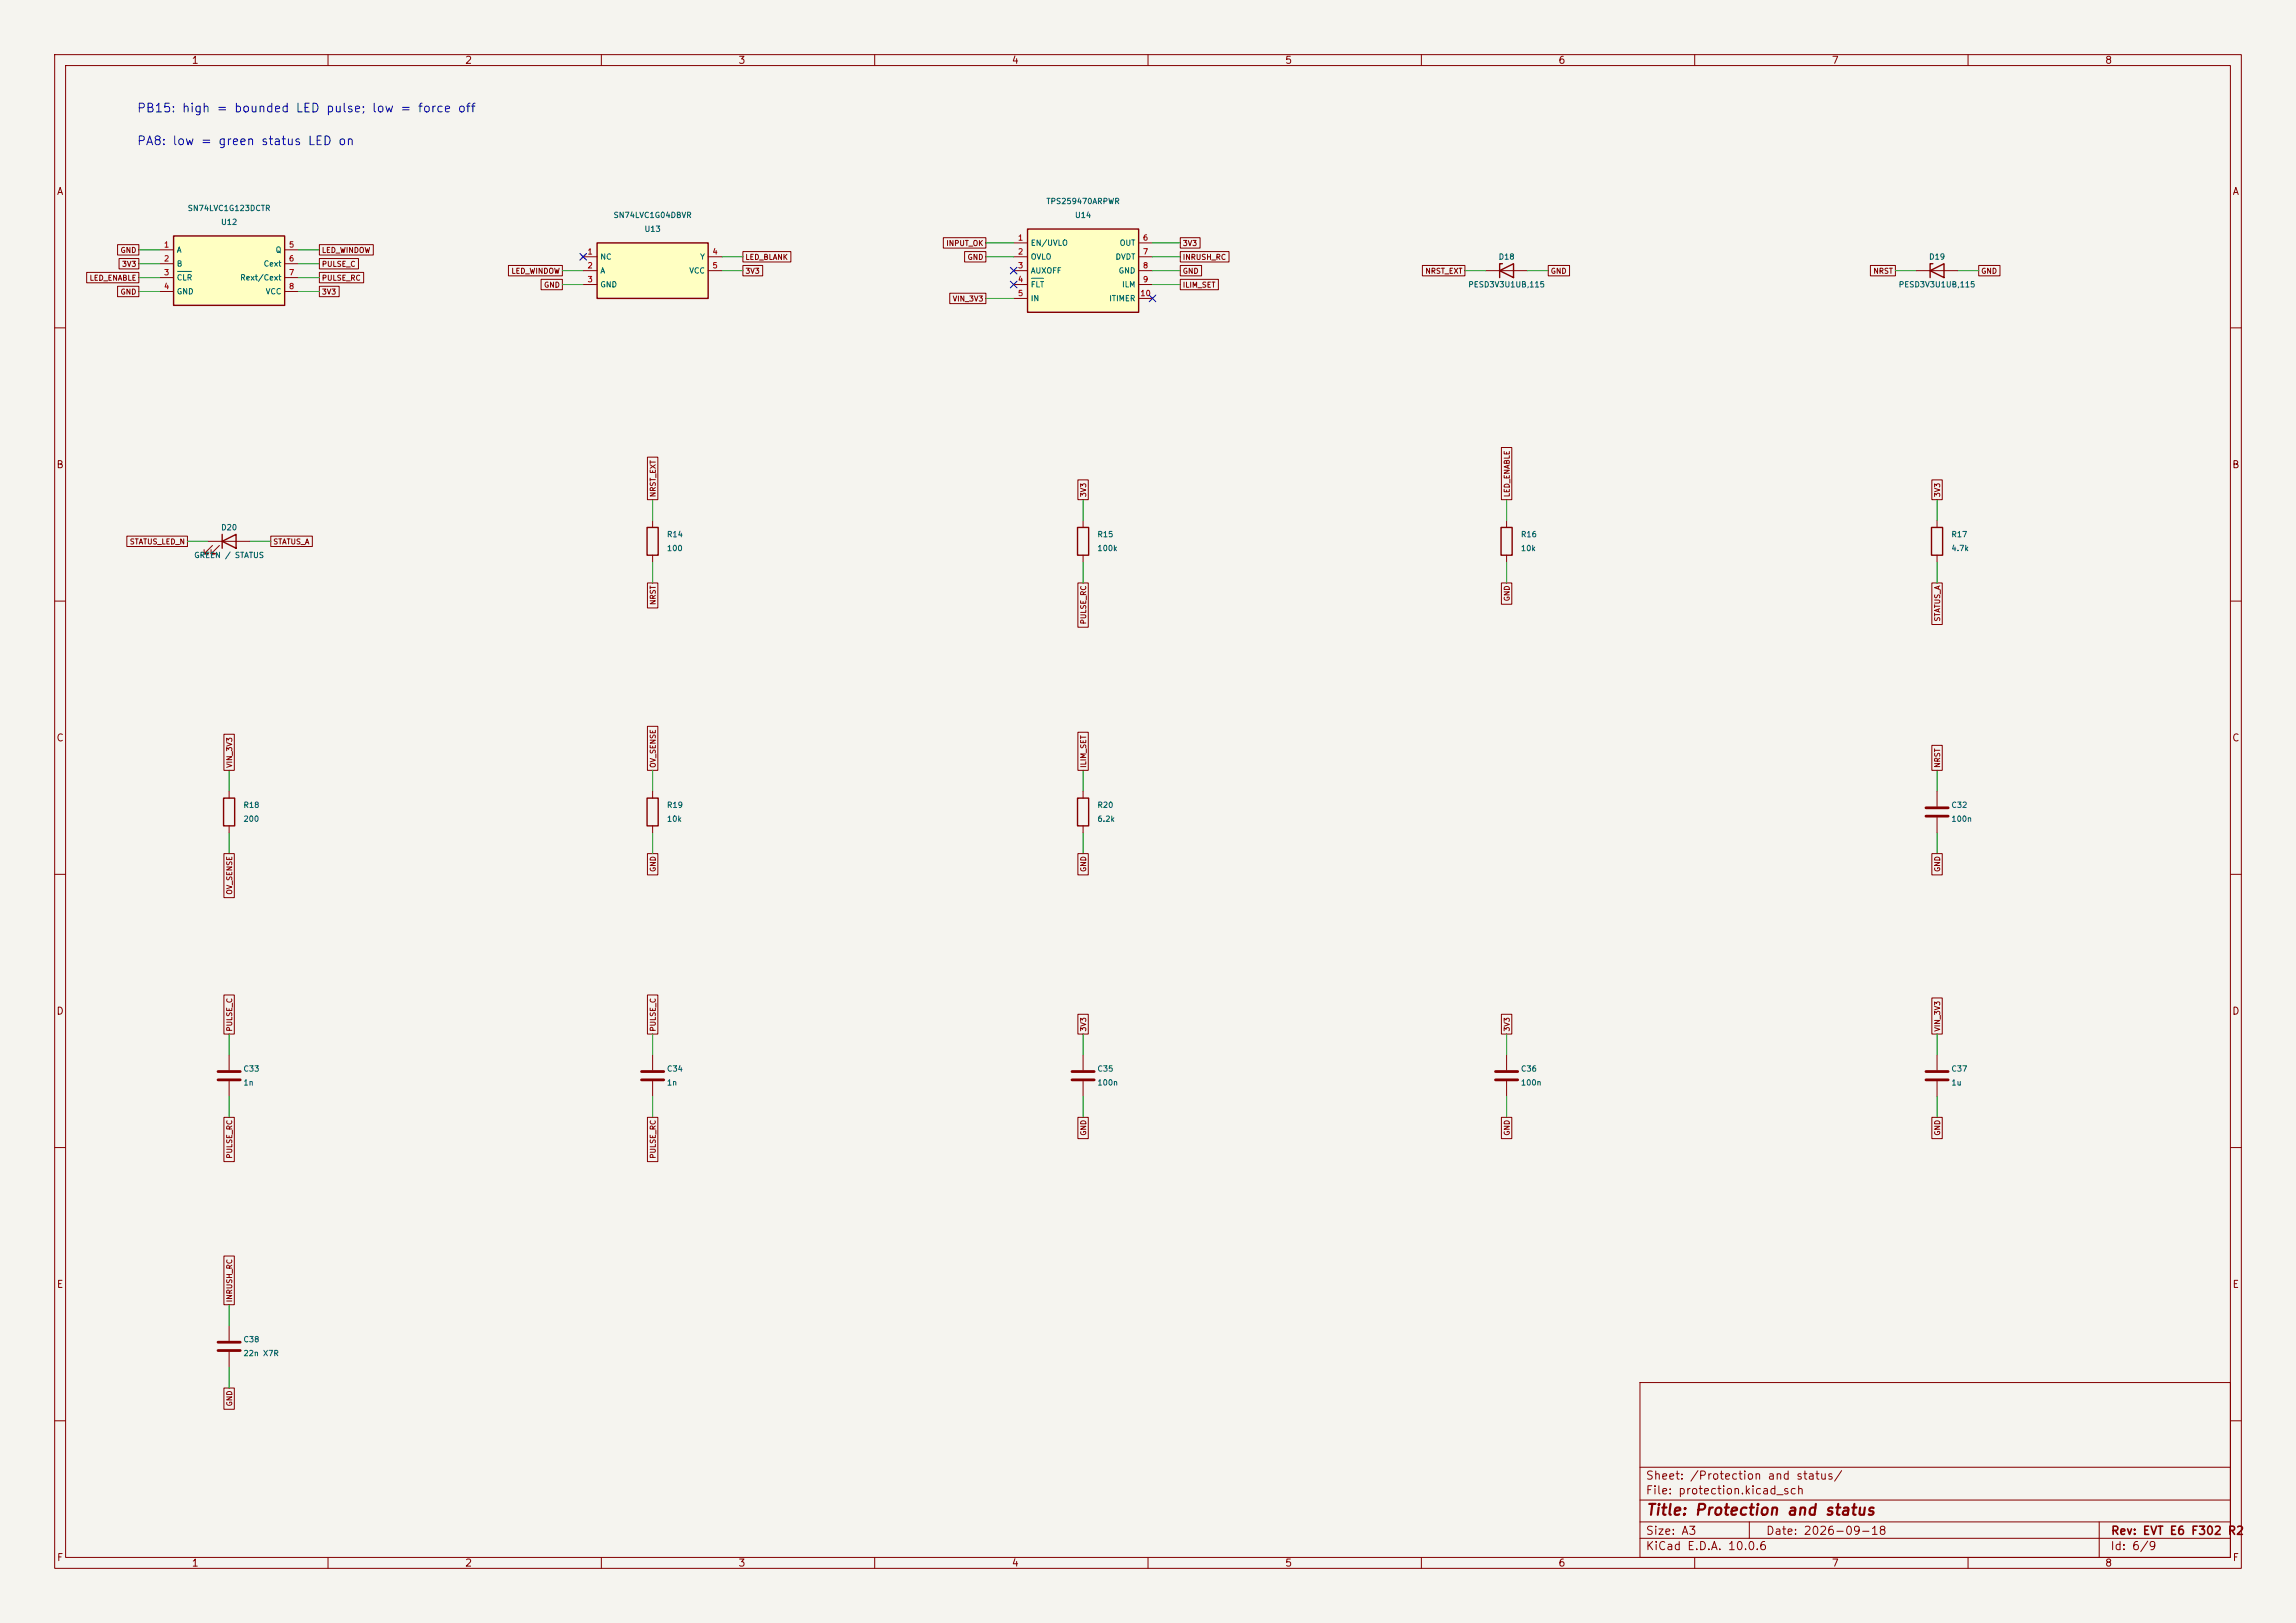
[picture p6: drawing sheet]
<svg xmlns="http://www.w3.org/2000/svg" width="420mm" height="297mm" viewBox="0 0 420 297" stroke-linecap="round" stroke-linejoin="round" font-family="sans-serif">
<defs><g id="words">
<text font-size="2" fill="#840000" x="301" y="277.8">Title: Protection and status</text>
<g font-size="1.6" fill="#0000c2">
<text x="24.9" y="21">PB15: high = bounded LED pulse; low = force off</text>
<text x="24.9" y="27">PA8: low = green status LED on</text>
</g>
<g font-size="1.5" fill="#840000">
<text x="300.9" y="273.8">File: protection.kicad_sch</text>
<text x="300.9" y="271.1">Sheet: /Protection and status/</text>
<text x="300.9" y="281.2">Size: A3</text>
<text x="322.9" y="281.2">Date: 2026-09-18</text>
<text x="386" y="281.2">Rev: EVT E6 F302 R2</text>
<text x="300.9" y="284">KiCad E.D.A. 10.0.6</text>
<text x="385.9" y="284">Id: 6/9</text>
</g>
<g font-size="1.3" fill="#840000">
<text x="35" y="12">1</text>
<text x="85" y="12">2</text>
<text x="135" y="12">3</text>
<text x="185" y="12">4</text>
<text x="235" y="12">5</text>
<text x="285" y="12">6</text>
<text x="335" y="12">7</text>
<text x="385" y="12">8</text>
<text x="10.3" y="36">A</text>
<text x="408.3" y="36">A</text>
<text x="10.2" y="86">B</text>
<text x="408.2" y="86">B</text>
<text x="10.2" y="136">C</text>
<text x="408.2" y="136">C</text>
<text x="10.2" y="186">D</text>
<text x="408.2" y="186">D</text>
<text x="10.3" y="236">E</text>
<text x="408.3" y="236">E</text>
<text x="10.3" y="286">F</text>
<text x="35" y="287">1</text>
<text x="85" y="287">2</text>
<text x="135" y="287">3</text>
<text x="185" y="287">4</text>
<text x="235" y="287">5</text>
<text x="285" y="287">6</text>
<text x="335" y="287">7</text>
<text x="385" y="287">8</text>
<text x="408.3" y="286">F</text>
</g>
<g font-size="1" fill="#006464">
<text x="34.2" y="38.9">SN74LVC1G123DCTR</text>
<text x="40.3" y="41.4">U12</text>
<text x="112.1" y="40.1">SN74LVC1G04DBVR</text>
<text x="191.3" y="37.6">TPS259470ARPWR</text>
<text x="196.5" y="40.1">U14</text>
<text x="32.3" y="46.5">A</text>
<text x="50.3" y="46.5">Q</text>
<text x="109.7" y="47.7">NC</text>
<text x="117.8" y="42.7">U13</text>
<text x="128" y="47.7">Y</text>
<text x="188.5" y="45.2">EN/UVLO</text>
<text x="188.5" y="47.7">OVLO</text>
<text x="204" y="47.7">DVDT</text>
<text x="204.7" y="45.2">OUT</text>
<text x="274" y="47.7">D18</text>
<text x="352.8" y="47.7">D19</text>
<text x="32.3" y="49">B</text>
<text x="32.3" y="51.6">CLR</text>
<text x="43.8" y="51.6">Rext/Cext</text>
<text x="48.1" y="49">Cext</text>
<text x="109.7" y="50.3">A</text>
<text x="109.7" y="52.8">GND</text>
<text x="126" y="50.3">VCC</text>
<text x="188.5" y="50.3">AUXOFF</text>
<text x="188.5" y="52.8">FLT</text>
<text x="204.5" y="50.3">GND</text>
<text x="205.2" y="52.8">ILM</text>
<text x="268.5" y="52.8">PESD3V3U1UB,115</text>
<text x="347.2" y="52.8">PESD3V3U1UB,115</text>
<text x="32.3" y="54.1">GND</text>
<text x="48.5" y="54.1">VCC</text>
<text x="188.5" y="55.4">IN</text>
<text x="202.8" y="55.4">ITIMER</text>
<text x="40.4" y="97.3">D20</text>
<text x="121.9" y="98.5">R14</text>
<text x="121.9" y="101.1">100</text>
<text x="200.6" y="98.5">R15</text>
<text x="200.6" y="101.1">100k</text>
<text x="278.1" y="98.5">R16</text>
<text x="278.1" y="101.1">10k</text>
<text x="356.9" y="98.5">R17</text>
<text x="356.9" y="101.1">4.7k</text>
<text x="35.4" y="102.4">GREEN / STATUS</text>
<text x="44.4" y="148.1">R18</text>
<text x="121.9" y="148.1">R19</text>
<text x="200.6" y="148.1">R20</text>
<text x="356.9" y="148.1">C32</text>
<text x="44.4" y="150.6">200</text>
<text x="121.9" y="150.6">10k</text>
<text x="200.6" y="150.6">6.2k</text>
<text x="356.9" y="150.6">100n</text>
<text x="44.4" y="196.3">C33</text>
<text x="121.9" y="196.3">C34</text>
<text x="200.6" y="196.3">C35</text>
<text x="278.1" y="196.3">C36</text>
<text x="356.9" y="196.3">C37</text>
<text x="44.4" y="198.9">1n</text>
<text x="121.9" y="198.9">1n</text>
<text x="200.6" y="198.9">100n</text>
<text x="278.1" y="198.9">100n</text>
<text x="356.9" y="198.9">1u</text>
<text x="44.4" y="245.9">C38</text>
<text x="44.4" y="248.4">22n X7R</text>
</g>
<g font-size="1" fill="#840000">
<text x="22" y="46.5">GND</text>
<text x="58.8" y="46.5">LED_WINDOW</text>
<text x="136.3" y="47.8">LED_BLANK</text>
<text x="173" y="45.2">INPUT_OK</text>
<text x="176.9" y="47.8">GND</text>
<text x="216.3" y="45.2">3V3</text>
<text x="216.3" y="47.8">INRUSH_RC</text>
<text x="16.3" y="51.6">LED_ENABLE</text>
<text x="22.2" y="49">3V3</text>
<text x="58.8" y="51.6">PULSE_RC</text>
<text x="58.8" y="49">PULSE_C</text>
<text x="93.5" y="50.3">LED_WINDOW</text>
<text x="99.4" y="52.9">GND</text>
<text x="136.3" y="50.3">3V3</text>
<text x="216.3" y="50.3">GND</text>
<text x="216.3" y="52.9">ILIM_SET</text>
<text x="260.6" y="50.3">NRST_EXT</text>
<text x="283.6" y="50.3">GND</text>
<text x="342.6" y="50.3">NRST</text>
<text x="362.3" y="50.3">GND</text>
<text x="22" y="54.1">GND</text>
<text x="58.8" y="54.1">3V3</text>
<text x="174.2" y="55.4">VIN_3V3</text>
<text x="120.2" y="91.1" transform="rotate(-90 120.2 91.1)">NRST_EXT</text>
<text x="198.9" y="91.1" transform="rotate(-90 198.9 91.1)">3V3</text>
<text x="276.4" y="91.1" transform="rotate(-90 276.4 91.1)">LED_ENABLE</text>
<text x="355.1" y="91.1" transform="rotate(-90 355.1 91.1)">3V3</text>
<text x="23.7" y="99.8">STATUS_LED_N</text>
<text x="49.9" y="99.8">STATUS_A</text>
<text x="120.2" y="110.8" transform="rotate(-90 120.2 110.8)">NRST</text>
<text x="276.4" y="110.1" transform="rotate(-90 276.4 110.1)">GND</text>
<text x="355.1" y="113.8" transform="rotate(-90 355.1 113.8)">STATUS_A</text>
<text x="198.9" y="114.3" transform="rotate(-90 198.9 114.3)">PULSE_RC</text>
<text x="42.7" y="140.6" transform="rotate(-90 42.7 140.6)">VIN_3V3</text>
<text x="120.2" y="140.6" transform="rotate(-90 120.2 140.6)">OV_SENSE</text>
<text x="198.9" y="140.6" transform="rotate(-90 198.9 140.6)">ILIM_SET</text>
<text x="355.1" y="140.6" transform="rotate(-90 355.1 140.6)">NRST</text>
<text x="120.2" y="159.7" transform="rotate(-90 120.2 159.7)">GND</text>
<text x="198.9" y="159.7" transform="rotate(-90 198.9 159.7)">GND</text>
<text x="355.1" y="159.7" transform="rotate(-90 355.1 159.7)">GND</text>
<text x="42.7" y="163.8" transform="rotate(-90 42.7 163.8)">OV_SENSE</text>
<text x="42.7" y="188.9" transform="rotate(-90 42.7 188.9)">PULSE_C</text>
<text x="120.2" y="188.9" transform="rotate(-90 120.2 188.9)">PULSE_C</text>
<text x="198.9" y="188.9" transform="rotate(-90 198.9 188.9)">3V3</text>
<text x="276.4" y="188.9" transform="rotate(-90 276.4 188.9)">3V3</text>
<text x="355.1" y="188.9" transform="rotate(-90 355.1 188.9)">VIN_3V3</text>
<text x="198.9" y="207.9" transform="rotate(-90 198.9 207.9)">GND</text>
<text x="276.4" y="207.9" transform="rotate(-90 276.4 207.9)">GND</text>
<text x="355.1" y="207.9" transform="rotate(-90 355.1 207.9)">GND</text>
<text x="42.7" y="212.1" transform="rotate(-90 42.7 212.1)">PULSE_RC</text>
<text x="120.2" y="212.1" transform="rotate(-90 120.2 212.1)">PULSE_RC</text>
<text x="42.7" y="238.4" transform="rotate(-90 42.7 238.4)">INRUSH_RC</text>
<text x="42.7" y="257.4" transform="rotate(-90 42.7 257.4)">GND</text>
</g>
<g font-size="1" fill="#a90000">
<text x="29.9" y="45.5">1</text>
<text x="52.8" y="45.5">5</text>
<text x="107.4" y="46.8">1</text>
<text x="130.2" y="46.8">4</text>
<text x="186.1" y="44.3">1</text>
<text x="186.1" y="46.8">2</text>
<text x="209" y="44.3">6</text>
<text x="209" y="46.8">7</text>
<text x="29.9" y="48.1">2</text>
<text x="29.9" y="50.6">3</text>
<text x="29.9" y="53.2">4</text>
<text x="52.8" y="48.1">6</text>
<text x="52.8" y="50.6">7</text>
<text x="52.8" y="53.2">8</text>
<text x="107.4" y="49.3">2</text>
<text x="107.4" y="51.9">3</text>
<text x="130.2" y="49.3">5</text>
<text x="186.1" y="49.3">3</text>
<text x="186.1" y="51.9">4</text>
<text x="209" y="49.3">8</text>
<text x="209" y="51.9">9</text>
<text x="186.1" y="54.4">5</text>
<text x="208.5" y="54.4">10</text>
</g>
</g></defs>
<path d="M0 0h420v297h-420z" fill="#f5f4ef" stroke="#f5f4ef" stroke-width=".18"/>
<g fill="none" stroke="#840000" stroke-width=".18">
<path d="M10 10h400v277h-400zM12 12h396v273h-396zM60 10v2M110 10v2M160 10v2M210 10v2M260 10v2M310 10v2M360 10v2M10 60h2M408 60h2M38.1 99.1h7.6"/>
<path d="M38.9 99.8l-1.6 1.5h.8h-.8v-.7M40.1 99.8l-1.5 1.5h.8h-.8v-.7M10 110h2M408 110h2M10 160h2M41.9 144.8v1.3M41.9 151.1v1.3M119.4 144.8v1.3M119.4 151.1v1.3M408 160h2M41.9 193v2.8M41.9 197.9v2.8"/>
<path d="M119.4 193v2.8M119.4 197.9v2.8M10 210h2M408 210h2M300 253h108v32h-108zM10 260h2M300 278.5h108M300 274.5h108M300 268.5h108M320 278.5v3M384 278.5v6.5M408 260h2"/>
<path d="M60 285v2M110 285v2M160 285v2M210 285v2M260 285v2M300 281.5h108M310 285v2M360 285v2"/>
</g>
<path d="M40.6 99.1l2.6-1.3v2.5zM40.6 97.8v2.5M40.9 146.1h2v5h-2zM118.4 146.1h2v5h-2z" fill="none" stroke="#840000" stroke-width=".25"/>
<path d="M39.9 196.1h4M39.9 197.6h4M117.3 196.1h4.1M117.3 197.6h4.1" fill="none" stroke="#840000" stroke-width=".51"/>
<path d="M31.7 43.2h20.4v12.7h-20.4z" fill="#ffffc2"/>
<path d="M31.7 43.2h20.4v12.7h-20.4zM274.3 49.5l2.6-1.2v2.5zM274.8 48.3h-.5v2.5M353.1 49.5l2.5-1.2v2.5zM353.6 48.3h-.5v2.5M118.4 96.5h2v5.1h-2zM274.6 96.5h2v5.1h-2zM353.3 96.5h2v5.1h-2z" fill="none" stroke="#840000" stroke-width=".25"/>
<g fill="none" stroke="#840000" stroke-width=".18">
<path d="M29.2 45.7h2.5M29.2 48.3h2.5M29.2 50.8h2.5M29.2 53.3h2.5M52.1 45.7h2.5M52.1 48.3h2.5M52.1 50.8h2.5M52.1 53.3h2.5M271.8 49.5h7.6M350.5 49.5h7.6M119.4 95.3v1.2M275.6 95.3v1.2"/>
<path d="M354.3 95.3v1.2M119.4 101.6v1.3M275.6 101.6v1.3M354.3 101.6v1.3M354.3 144.8v2.8M354.3 149.6v2.8M275.6 193v2.8M275.6 197.9v2.8M354.3 193v2.8M354.3 197.9v2.8M41.9 242.6v2.8M41.9 247.4v2.8"/>
</g>
<path d="M32.5 49.7h2.6" fill="none" stroke="#006464" stroke-width=".18"/>
<path d="M352.3 147.8h4.1M352.3 149.4h4.1M273.6 196.1h4M273.6 197.6h4M352.3 196.1h4.1M352.3 197.6h4.1M39.9 245.6h4M39.9 247.1h4" fill="none" stroke="#840000" stroke-width=".51"/>
<path d="M188 41.9h20.3v15.3h-20.3z" fill="#ffffc2"/>
<path d="M188 41.9h20.3v15.3h-20.3zM197.1 96.5h2v5.1h-2zM197.1 146.1h2v5h-2z" fill="none" stroke="#840000" stroke-width=".25"/>
<g fill="none" stroke="#840000" stroke-width=".18">
<path d="M185.4 44.5h2.6M185.4 47h2.6M185.4 49.5h2.6M185.4 52.1h2.6M185.4 54.6h2.6M208.3 44.5h2.5M208.3 47h2.5M208.3 49.5h2.5M208.3 52.1h2.5M208.3 54.6h2.5M198.1 95.3v1.2M198.1 101.6v1.3"/>
<path d="M198.1 144.8v1.3M198.1 151.1v1.3M198.1 193v2.8M198.1 197.9v2.8"/>
</g>
<path d="M188.7 50.9h2.2" fill="none" stroke="#006464" stroke-width=".18"/>
<path d="M196.1 196.1h4.1M196.1 197.6h4.1" fill="none" stroke="#840000" stroke-width=".51"/>
<path d="M109.2 44.5h20.3v10.1h-20.3z" fill="#ffffc2"/>
<path d="M109.2 44.5h20.3v10.1h-20.3z" fill="none" stroke="#840000" stroke-width=".25"/>
<g fill="none" stroke="#840000" stroke-width=".18">
<path d="M15.9 49.8h9.5v2h-9.5zM21.5 44.8h3.9v1.9h-3.9zM21.5 52.4h3.9v1.9h-3.9zM21.8 47.3h3.6v1.9h-3.6zM58.4 49.8h8.1v2h-8.1zM58.4 47.3h7.2v1.9h-7.2zM58.4 44.8h9.9v1.9h-9.9zM58.4 52.4h3.6v1.9h-3.6zM93 48.6h9.9v1.9h-9.9zM99 51.1h3.9v1.9h-3.9zM106.3 46.6l.8 .8M106.7 47h2.5"/>
<path d="M106.7 49.5h2.5M106.7 52.1h2.5M107.1 46.6l-.8 .8M129.5 47h2.6M129.5 49.5h2.6M135.9 46h8.8v1.9h-8.8zM135.9 48.6h3.6v1.9h-3.6zM172.6 43.5h7.7v1.9h-7.7zM173.7 53.7h6.6v1.9h-6.6zM176.4 46h3.9v1.9h-3.9zM215.9 43.5h3.6v1.9h-3.6zM215.9 46h8.9v1.9h-8.9z"/>
<path d="M215.9 48.6h3.9v1.9h-3.9zM215.9 51.1h7v1.9h-7zM260.2 48.6h7.8v1.9h-7.8zM283.2 48.6h3.9v1.9h-3.9zM342.1 48.6h4.6v1.9h-4.6zM361.9 48.6h3.9v1.9h-3.9zM23.2 98.1h11.1v1.9h-11.1zM49.5 98.1h7.6v1.9h-7.6zM118.4 83.7h1.9v7.7h-1.9zM197.2 87.8h1.9v3.6h-1.9zM274.6 81.9h1.9v9.5h-1.9zM353.4 87.8h1.9v3.6h-1.9z"/>
<path d="M118.4 106.7h1.9v4.6h-1.9zM197.2 106.7h1.9v8.1h-1.9zM274.6 106.7h1.9v3.9h-1.9zM353.4 106.7h1.9v7.6h-1.9zM41 134.4h1.9v6.6h-1.9zM118.4 132.9h1.9v8.1h-1.9zM197.2 134h1.9v7h-1.9zM353.4 136.4h1.9v4.6h-1.9zM41 156.2h1.9v8.1h-1.9zM118.4 156.2h1.9v3.9h-1.9zM197.2 156.2h1.9v3.9h-1.9zM353.4 156.2h1.9v3.9h-1.9z"/>
<path d="M41 182.1h1.9v7.1h-1.9zM118.4 182.1h1.9v7.1h-1.9zM197.2 185.6h1.9v3.6h-1.9zM274.6 185.6h1.9v3.6h-1.9zM353.4 182.6h1.9v6.6h-1.9zM41 204.5h1.9v8.1h-1.9zM118.4 204.5h1.9v8.1h-1.9zM197.2 204.5h1.9v3.9h-1.9zM274.6 204.5h1.9v3.9h-1.9zM353.4 204.5h1.9v3.9h-1.9zM41 229.8h1.9v9h-1.9zM41 254h1.9v3.9h-1.9z"/>
</g>
<g fill="none" stroke="#009600" stroke-width=".18">
<path d="M25.4 48.3h3.8M25.4 50.8h3.8M25.4 45.7h3.8M25.4 53.3h3.8M54.6 48.3h3.8M54.6 50.8h3.8M54.6 45.7h3.8M54.6 53.3h3.8M102.9 49.5h3.8M102.9 52.1h3.8M132.1 49.5h3.8M132.1 47h3.8"/>
<path d="M180.3 47h5.1M180.3 44.5h5.1M180.3 54.6h5.1M210.8 49.5h5.1M210.8 52.1h5.1M210.8 47h5.1M210.8 44.5h5.1M268 49.5h3.8M279.4 49.5h3.8M346.7 49.5h3.8M358.1 49.5h3.8M34.3 99.1h3.8"/>
<path d="M45.7 99.1h3.8M119.4 91.4v3.9M198.1 91.4v3.9M275.6 91.4v3.9M354.3 91.4v3.9M119.4 102.9v3.8M198.1 102.9v3.8M275.6 102.9v3.8M354.3 102.9v3.8M41.9 141v3.8M41.9 152.4v3.8M119.4 141v3.8"/>
<path d="M119.4 152.4v3.8M198.1 141v3.8M198.1 152.4v3.8M354.3 141v3.8M354.3 152.4v3.8M41.9 189.2v3.8M119.4 189.2v3.8M198.1 189.2v3.8M275.6 189.2v3.8M354.3 189.2v3.8M41.9 200.7v3.8M119.4 200.7v3.8"/>
<path d="M198.1 200.7v3.8M275.6 200.7v3.8M354.3 200.7v3.8M41.9 238.8v3.8M41.9 250.2v3.8"/>
</g>
<path d="M106.1 46.4l1.2 1.2M107.3 46.4l-1.2 1.2M184.8 51.5l1.2 1.2M184.8 48.9l1.2 1.2M186 51.5l-1.2 1.2M186 48.9l-1.2 1.2M210.2 54l1.2 1.2M211.4 54l-1.2 1.2" fill="none" stroke="#000084" stroke-width=".18"/>
<use href="#words"/>
</svg>
